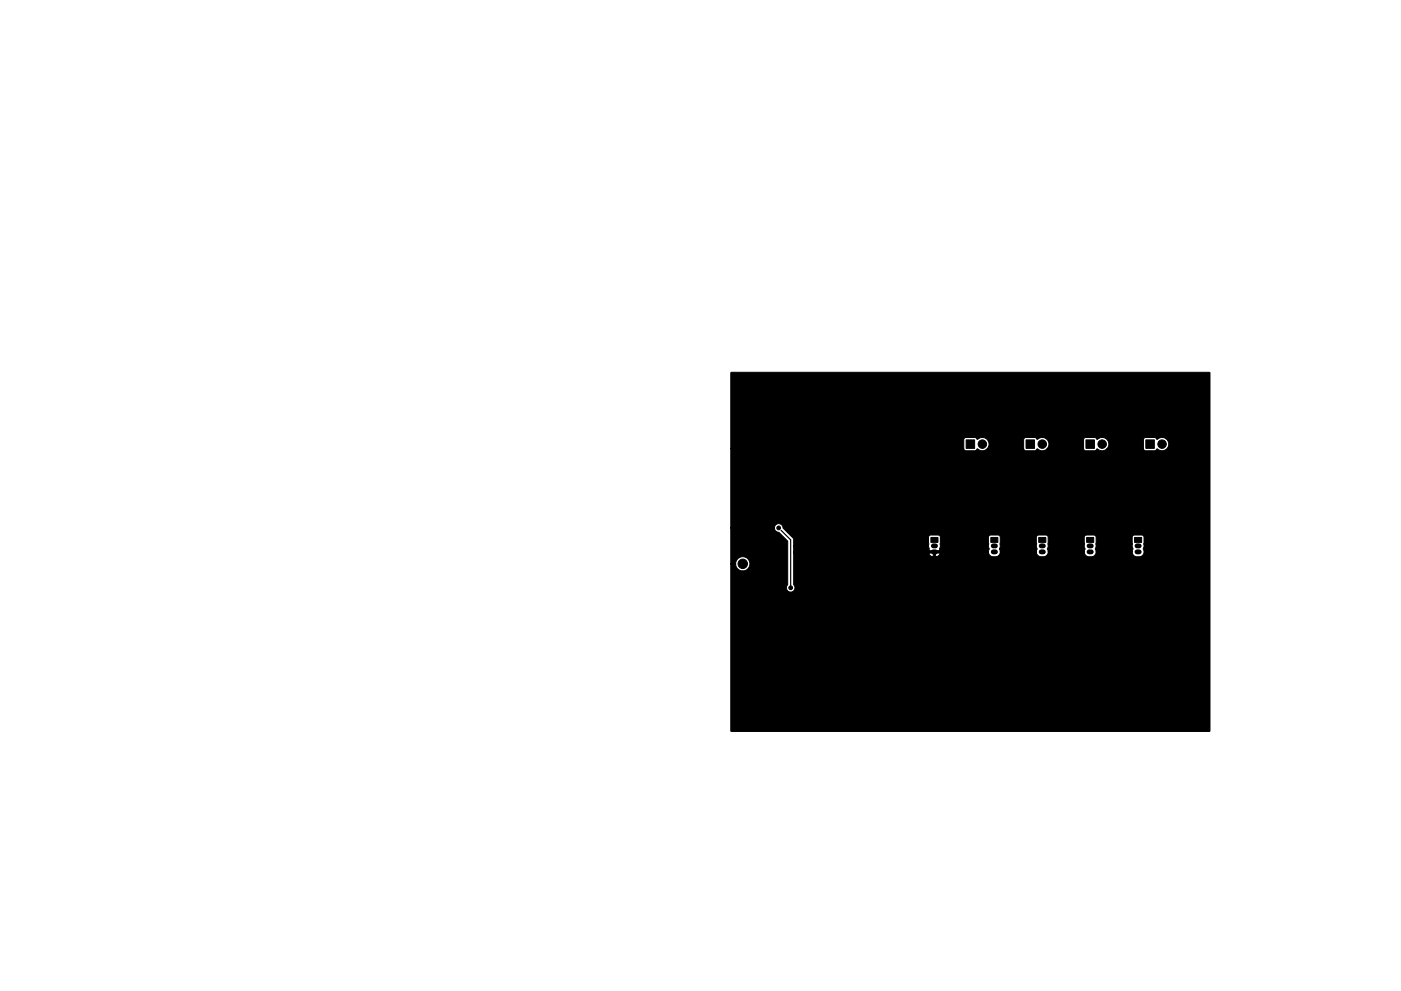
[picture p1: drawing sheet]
<svg xmlns="http://www.w3.org/2000/svg" width="297mm" height="210mm" viewBox="0 0 297 210" stroke-linecap="round" stroke-linejoin="round" font-family="sans-serif">
<path d="M197.9 115.8h.4M197.9 117.1h.4M210.6 115.8h.4M210.6 117.1h.4M220.8 115.8h.4M220.8 117.1h.4M230.9 115.8h.5M230.9 117.1h.5M241.1 115.8h.4M241.1 117.1h.4" fill="none" stroke="#000" stroke-width="1.1"/>
<g fill="#000" stroke="#000" stroke-width=".21">
<path d="M155 79h101.5v76.1l-101.5 .1-.1-35.6h1.1a1.51 1.51 0 0 0 2.2 1.4 1.51 1.51 0 0 0 .2-2.6 1.51 1.51 0 0 0-2.4 1v.2h-1.1v-7.6h9.3a.99 .99 0 0 0 .9 1l1.9 1.8v9.2a.93 .93 0 0 0 0 1.3 .93 .93 0 0 0 1.3 0 .93 .93 0 0 0 0-1.3v-6.6h28.6a1 1 0 0 0 1 .7h.5a1 1 0 0 0 .9-.8h-.9v.8h-.5v-.8l-29.6 .1v-.3h41.3a1.04 1.04 0 0 0 .9 1l1.1-.1 .4-.5 .1-.4h7.6l.3 .7 .7 .3 1.1-.1 .4-.5v-.4h7.7l.3 .7 .7 .3 1-.1 .4-.5 .1-.4h7.6l.1 .4 .4 .4 .4 .2h.8a1.12 1.12 0 0 0 .7-1.7l.2-.6-.1-2-.3-.3h-1.7l-.5 .4v1.9l.2 .7-.2 .6h-7.6l-.2-.6 .2-.7-.1-2-.3-.3h-1.7l-.4 .4v1.9l.2 .7-.2 .6h-7.7l-.1-.6 .1-.7v-2l-.4-.3h-1.6l-.5 .4v1.9l.2 .7-.2 .6h-7.6l-.2-.6 .2-.7-.1-2-.3-.3h-1.7l-.4 .4v1.9l.1 .7-.1 .6h-41.3v-1.3h28.6l.1 .7-.1 .3h2.4l-.1-.3 .2-.7v-1.8l-.4-.5-1.9 .1-.2 .3v1.9h-28.6l-.1-1.6-2.2-2.2a.91 .91 0 0 0-.9-.9 .91 .91 0 0 0-.9 .9h-9.3v-16.8h49.4l.2 .3 .3 .1h2l.5-.4a1.43 1.43 0 0 0 1.7 .2l.3-.2h7.7l.4 .4h2l.6-.3a1.4 1.4 0 0 0 2-.1h7.7l.2 .3 .3 .1h2l.5-.4a1.43 1.43 0 0 0 1.7 .2l.3-.2h7.7l.4 .4h2l.6-.3a1.43 1.43 0 0 0 2-.2 1.43 1.43 0 0 0-.1-2 1.43 1.43 0 0 0-2 .1l-.4-.4-2.2 .1-.3 .3v2l-7.6-.1a1.45 1.45 0 0 0-.2-1.9 1.45 1.45 0 0 0-2 0l-.4-.4-2.2 .1-.3 .3v2l-7.6-.1a1.45 1.45 0 0 0-.2-1.9 1.45 1.45 0 0 0-2 0l-.4-.4-2.2 .1-.3 .3v2l-7.6-.1a1.45 1.45 0 0 0-.2-1.9 1.45 1.45 0 0 0-2 0l-.4-.4-2.2 .1-.3 .3v2h-49.4zM204.8 93.3h1.8v1.8h-1.8zM217.5 93.3h1.8v1.8h-1.8zM230.2 93.3h1.8v1.8h-1.8zM242.9 93.3h1.8v1.8h-1.8zM197.4 114h1.5v1.1h-1.5zM210.1 114h1.5v1.1h-1.5zM220.2 114h1.5v1.1h-1.5zM230.4 114h1.5v1.1h-1.5zM240.5 114h1.6v1.1h-1.6z"/>
<circle cx="208.3" cy="94.2" r=".9"/>
<circle cx="221" cy="94.2" r=".9"/>
<circle cx="233.7" cy="94.2" r=".9"/>
<circle cx="246.4" cy="94.2" r=".9"/>
<circle cx="157.5" cy="119.6" r="1"/>
<circle cx="165.1" cy="112" r=".4"/>
<circle cx="157.5" cy="122.2" r="1"/>
<circle cx="167.6" cy="124.7" r=".4"/>
</g>
<path d="M165.6 112.5l2 2v10.2" fill="none" stroke="#000" stroke-width=".25"/>
</svg>
